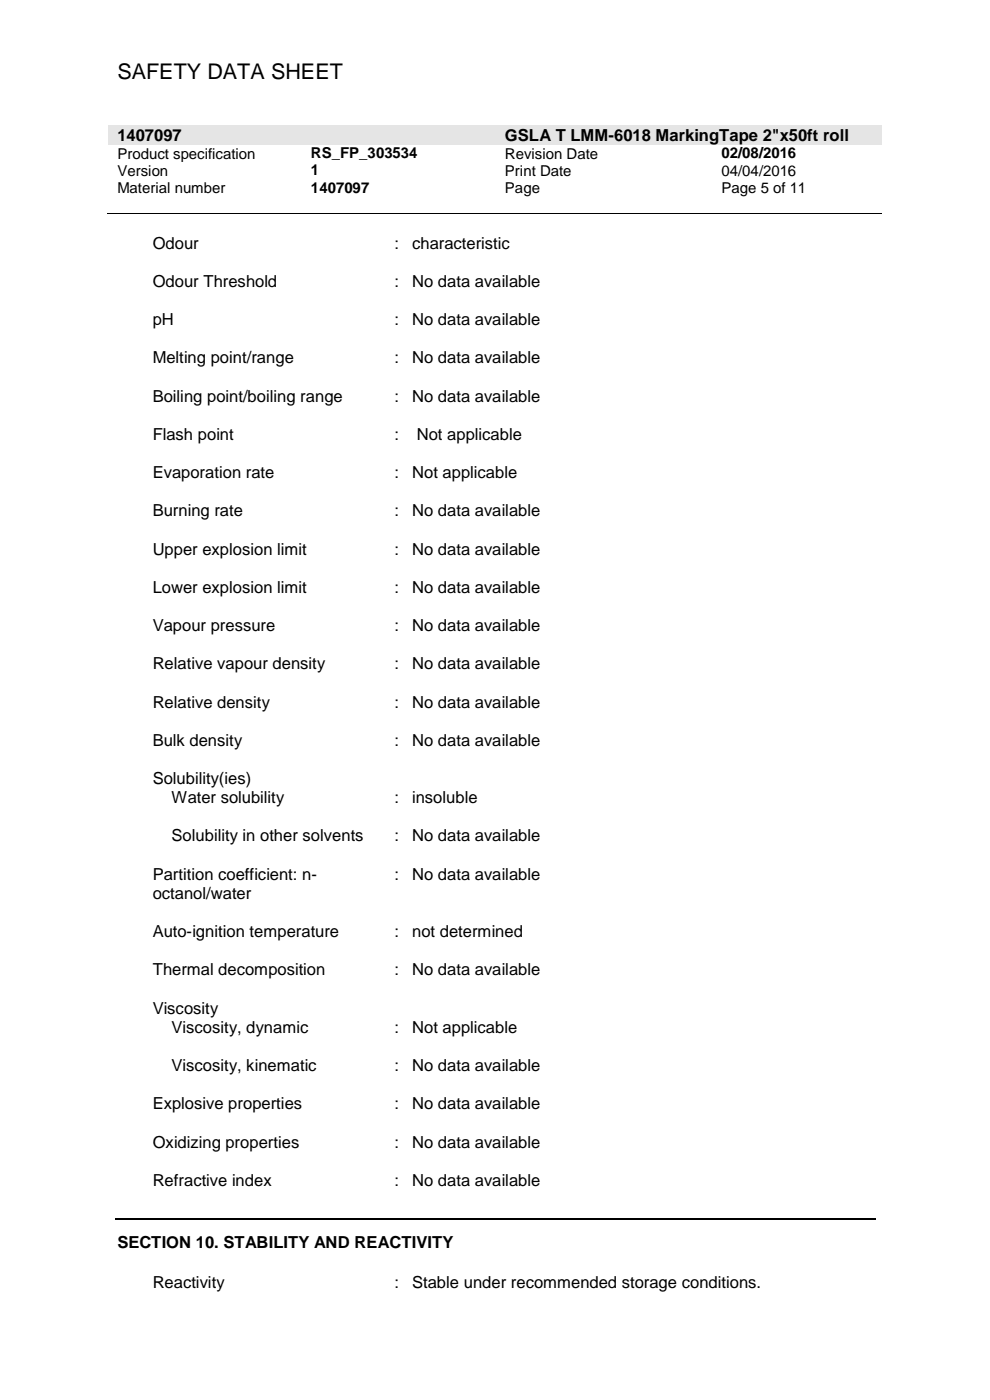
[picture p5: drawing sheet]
<svg xmlns="http://www.w3.org/2000/svg" width="210mm" height="297mm" viewBox="0 0 210 297" stroke-linecap="round" stroke-linejoin="round" font-family="sans-serif">
<defs><g id="words">
<text font-size="4.6" x="24.9" y="16.8">SAFETY DATA SHEET</text>
<g font-size="3.5">
<text x="24.9" y="29.9">1407097</text>
<text x="107.1" y="29.9">GSLA T LMM-6018 MarkingTape 2&quot;x50ft roll</text>
<text x="32.4" y="52.8">Odour</text>
<text x="83.7" y="52.8">:</text>
<text x="87.4" y="52.8">characteristic</text>
<text x="32.4" y="60.9">Odour Threshold</text>
<text x="83.7" y="60.9">:</text>
<text x="87.4" y="60.9">No data available</text>
<text x="32.4" y="69">pH</text>
<text x="83.7" y="69">:</text>
<text x="87.4" y="69">No data available</text>
<text x="32.4" y="77.1">Melting point/range</text>
<text x="83.7" y="77.1">:</text>
<text x="87.4" y="77.1">No data available</text>
<text x="32.4" y="85.2">Boiling point/boiling range</text>
<text x="83.7" y="85.2">:</text>
<text x="87.4" y="85.2">No data available</text>
<text x="32.4" y="93.4">Flash point</text>
<text x="83.7" y="93.4">:</text>
<text x="88.4" y="93.4">Not applicable</text>
<text x="32.4" y="101.4">Evaporation rate</text>
<text x="83.7" y="101.4">:</text>
<text x="87.4" y="101.4">Not applicable</text>
<text x="32.4" y="109.6">Burning rate</text>
<text x="83.7" y="109.6">:</text>
<text x="87.4" y="109.6">No data available</text>
<text x="32.4" y="117.7">Upper explosion limit</text>
<text x="83.7" y="117.7">:</text>
<text x="87.4" y="117.7">No data available</text>
<text x="32.4" y="125.8">Lower explosion limit</text>
<text x="83.7" y="125.8">:</text>
<text x="87.4" y="125.8">No data available</text>
<text x="32.4" y="133.9">Vapour pressure</text>
<text x="83.7" y="133.9">:</text>
<text x="87.4" y="133.9">No data available</text>
<text x="32.4" y="142">Relative vapour density</text>
<text x="83.7" y="142">:</text>
<text x="87.4" y="142">No data available</text>
<text x="32.4" y="150.1">Relative density</text>
<text x="83.7" y="150.1">:</text>
<text x="87.4" y="150.1">No data available</text>
<text x="32.4" y="158.3">Bulk density</text>
<text x="83.7" y="158.3">:</text>
<text x="87.4" y="158.3">No data available</text>
<text x="32.4" y="166.4">Solubility(ies)</text>
<text x="36.4" y="170.5">Water solubility</text>
<text x="83.7" y="170.5">:</text>
<text x="87.4" y="170.5">insoluble</text>
<text x="36.4" y="178.5">Solubility in other solvents</text>
<text x="83.7" y="178.5">:</text>
<text x="87.4" y="178.5">No data available</text>
<text x="32.4" y="186.7">Partition coefficient: n-</text>
<text x="32.4" y="190.7">octanol/water</text>
<text x="83.7" y="186.7">:</text>
<text x="87.4" y="186.7">No data available</text>
<text x="32.4" y="198.8">Auto-ignition temperature</text>
<text x="83.7" y="198.8">:</text>
<text x="87.4" y="198.8">not determined</text>
<text x="32.4" y="207">Thermal decomposition</text>
<text x="83.7" y="207">:</text>
<text x="87.4" y="207">No data available</text>
<text x="32.4" y="215.1">Viscosity</text>
<text x="36.4" y="219.2">Viscosity, dynamic</text>
<text x="83.7" y="219.2">:</text>
<text x="87.4" y="219.2">Not applicable</text>
<text x="36.4" y="227.2">Viscosity, kinematic</text>
<text x="83.7" y="227.2">:</text>
<text x="87.4" y="227.2">No data available</text>
<text x="32.4" y="235.4">Explosive properties</text>
<text x="83.7" y="235.4">:</text>
<text x="87.4" y="235.4">No data available</text>
<text x="32.4" y="243.5">Oxidizing properties</text>
<text x="83.7" y="243.5">:</text>
<text x="87.4" y="243.5">No data available</text>
<text x="32.4" y="251.6">Refractive index</text>
<text x="83.7" y="251.6">:</text>
<text x="87.4" y="251.6">No data available</text>
<text x="24.9" y="264.9">SECTION 10. STABILITY AND REACTIVITY</text>
<text x="32.4" y="273.2">Reactivity</text>
<text x="83.7" y="273.2">:</text>
<text x="87.4" y="273.2">Stable under recommended storage conditions.</text>
</g>
<g font-size="3.2">
<text x="24.9" y="33.7">Product specification</text>
<text x="66" y="33.6">RS_FP_303534</text>
<text x="107.1" y="33.7">Revision Date</text>
<text x="153" y="33.6">02/08/2016</text>
<text x="24.9" y="37.3">Version</text>
<text x="24.9" y="40.9">Material number</text>
<text x="66" y="37.2">1</text>
<text x="66" y="40.9">1407097</text>
<text x="107.1" y="37.3">Print Date</text>
<text x="107.1" y="40.9">Page</text>
<text x="153" y="37.3">04/04/2016</text>
<text x="153" y="40.9">Page 5 of 11</text>
</g>
</g></defs>
<g fill="#e5e5e5">
<path d="M23 26.6h1.9v4.1h-1.9z" fill-rule="evenodd"/>
<path d="M103.3 26.6h1.9v4.1h-1.9z" fill-rule="evenodd"/>
<path d="M24.9 26.6h78.4v4.1h-78.4z" fill-rule="evenodd"/>
<path d="M105.2 26.6h1.9v4.1h-1.9z" fill-rule="evenodd"/>
<path d="M185.2 26.6h1.9v4.1h-1.9z" fill-rule="evenodd"/>
<path d="M107.1 26.6h78.1v4.1h-78.1z" fill-rule="evenodd"/>
</g>
<path d="M22.7 45.4h164.4" fill="none" stroke="#000" stroke-width=".21"/>
<g fill="#000">
<path d="M63.8 45.3h.2v.2h-.2z" fill-rule="evenodd"/>
<path d="M104.9 45.3h.2v.2h-.2z" fill-rule="evenodd"/>
<path d="M150.9 45.3h.1v.2h-.1z" fill-rule="evenodd"/>
</g>
<path d="M24.4 258.7h161.3" fill="none" stroke="#000" stroke-width=".25"/>
<use href="#words"/>
</svg>
